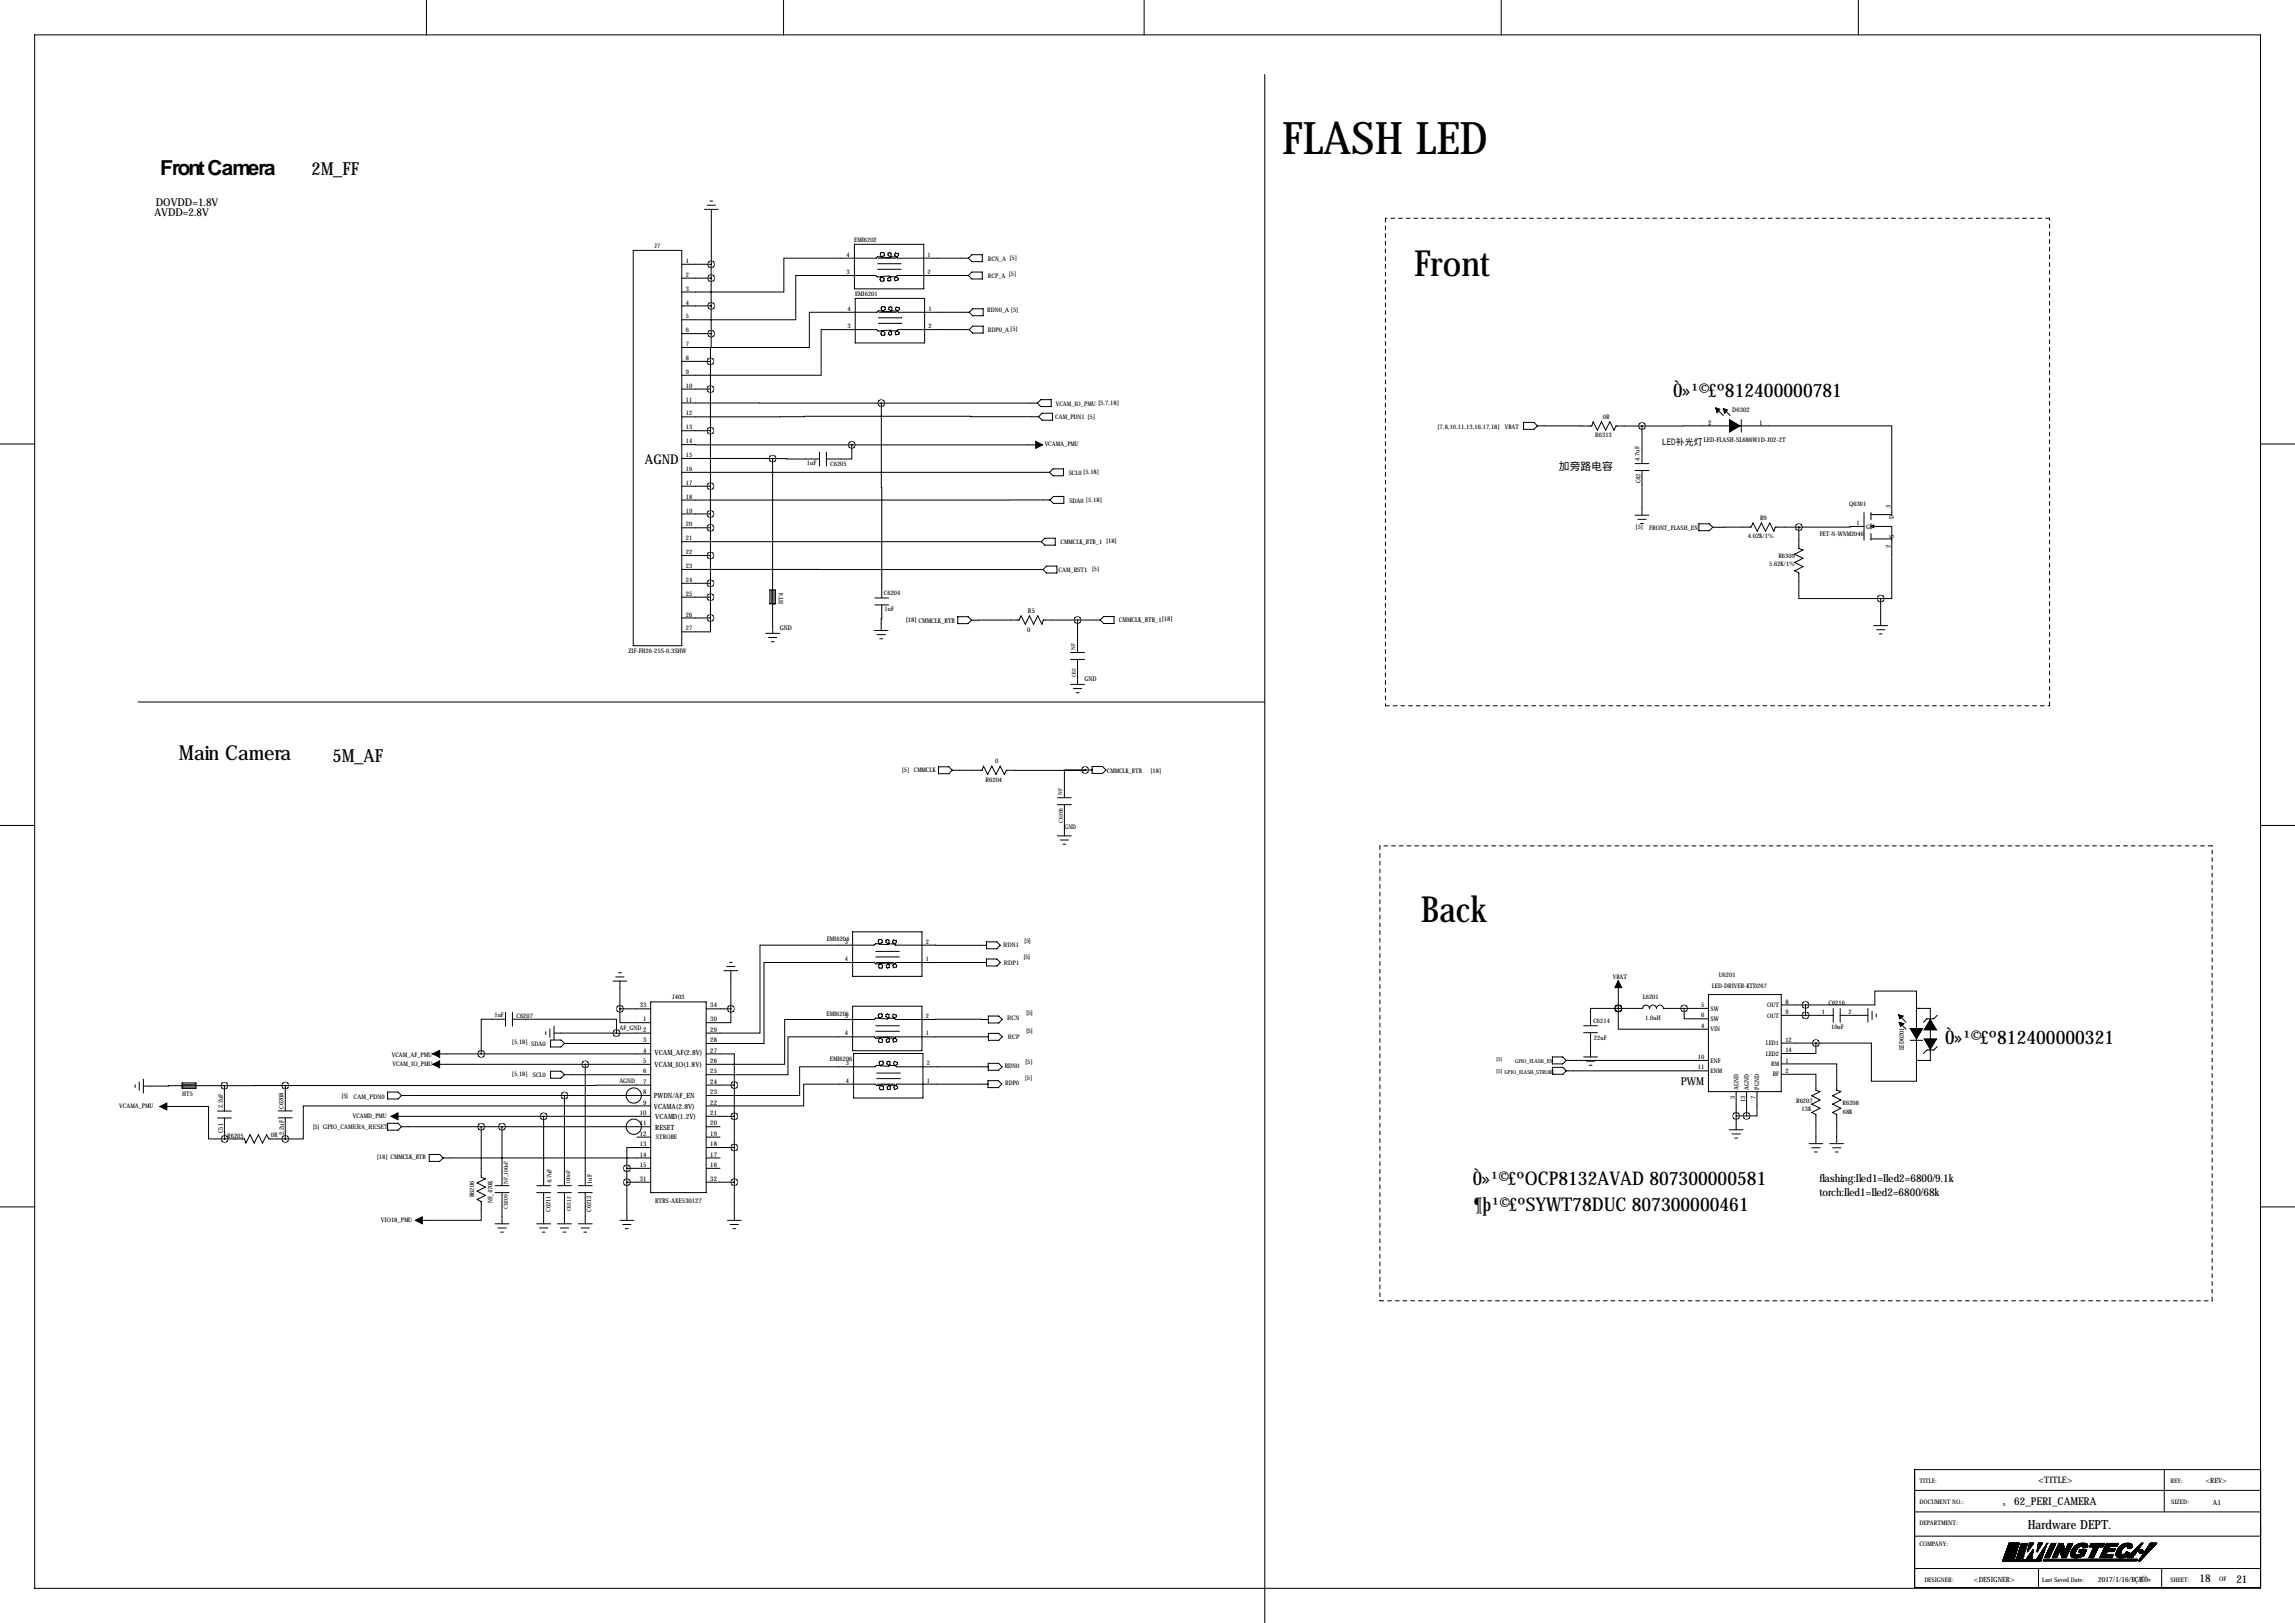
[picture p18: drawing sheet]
<svg xmlns="http://www.w3.org/2000/svg" width="841mm" height="594mm" viewBox="0 0 841 594" stroke-linecap="round" stroke-linejoin="round" font-family="sans-serif">
<defs><g id="words">
<text font-size="16.5" x="469.6" y="56.5">FLASH LED</text>
<g font-size="13.2">
<text x="518" y="100.9">Front</text>
<text x="520.5" y="337.8">Back</text>
</g>
<g font-size="7.6">
<text x="58.7" y="64.1">Front Camera</text>
<text x="65.5" y="278.5">Main Camera</text>
</g>
<g font-size="6.9">
<text x="612.9" y="145.5">Ò»¹©£º812400000781</text>
<text x="712.6" y="382.4">Ò»¹©£º812400000321</text>
<text x="539.5" y="434">Ò»¹©£ºOCP8132AVAD 807300000581</text>
<text x="539.9" y="443.6">¶þ¹©£ºSYWT78DUC 807300000461</text>
</g>
<g font-size="6.6">
<text x="114.1" y="64">2M_FF</text>
<text x="121.8" y="279.2">5M_AF</text>
</g>
<text font-size="4.9" x="236.2" y="170">AGND</text>
<text font-size="4.6" x="742.7" y="560.1">Hardware DEPT.</text>
<g font-size="4">
<text x="57.1" y="75.4">DOVDD=1.8V</text>
<text x="56.6" y="79.2">AVDD=2.8V</text>
<text x="571" y="172.1">加旁路电容</text>
<text x="615.6" y="397.3">PWM</text>
<text x="666.4" y="432.8">flashing:Iled1=Iled2=6800/9.1k</text>
<text x="666.4" y="437.9">torch:Iled1=Iled2=6800/68k</text>
<text x="737.8" y="551.3">62_PERI_CAMERA</text>
<text x="805.7" y="579.5">18</text>
<text x="819.2" y="579.8">21</text>
</g>
<g font-size="3.3">
<text x="608.9" y="163.1">LED补光灯</text>
<text x="746.6" y="543.2">&lt;TITLE&gt;</text>
</g>
<g font-size="2.6">
<text x="239.8" y="386.3">VCAM_AF(2.8V)</text>
<text x="239.8" y="390.8">VCAM_IO(1.8V)</text>
<text x="239.5" y="406.1">VCAMA(2.8V)</text>
<text x="239.5" y="402.3">PWDN/AF_EN</text>
<text x="240" y="409.9">VCAMD(1.2V)</text>
<text x="240" y="413.7">RESET</text>
<text x="807.8" y="543">&lt;REV&gt;</text>
<text x="810.6" y="551.1">A1</text>
<text x="723" y="579.3">&lt;DESIGNER&gt;</text>
<text x="768.5" y="579.4">2017/1/16/ÐÇÆ</text>
<text x="784.4" y="579.4">ÚÒ»</text>
</g>
<g font-size="2.4">
<text x="625.7" y="155.6">2</text>
<text x="634.5" y="151">D6302</text>
<text x="644.4" y="155.6">1</text>
<text x="624.1" y="162">LED-FLASH-SL686W1D-J02-2T</text>
<text x="331.8" y="227.8">[18] CMMCLK_BTB</text>
<text x="376.6" y="224.6">R5</text>
<text x="409.9" y="227.9">CMMCLK_BTB_1[18]</text>
<text x="285.6" y="230.7">GND</text>
<text x="376.2" y="231.3">0</text>
<text x="397.3" y="249.4">GND</text>
<text x="234.4" y="369">33</text>
<text x="260.2" y="369">34</text>
<text x="235.6" y="374.1">1</text>
<text x="260.2" y="374.1">30</text>
<text x="260.2" y="377.9">29</text>
<text x="235.6" y="381.7">3</text>
<text x="260.2" y="381.7">28</text>
<text x="235.6" y="385.5">4</text>
<text x="235.6" y="389.3">5</text>
<text x="260.2" y="385.5">27</text>
<text x="260.2" y="389.3">26</text>
<text x="235.6" y="393.1">6</text>
<text x="260.2" y="393.1">25</text>
<text x="235.6" y="396.9">7</text>
<text x="235.6" y="400.7">8</text>
<text x="260.2" y="396.9">24</text>
<text x="260.2" y="400.7">23</text>
<text x="235.6" y="404.5">9</text>
<text x="260.2" y="404.5">22</text>
<text x="234.4" y="408.4">10</text>
<text x="234.4" y="412.2">11</text>
<text x="260.2" y="408.4">21</text>
<text x="260.2" y="412.2">20</text>
<text x="234.4" y="416">12</text>
<text x="234.4" y="419.8">13</text>
<text x="260.2" y="416">19</text>
<text x="260.2" y="419.8">18</text>
<text x="234.4" y="423.6">14</text>
<text x="260.2" y="423.6">17</text>
<text x="234.4" y="427.4">15</text>
<text x="260.2" y="427.4">16</text>
<text x="234.4" y="432.5">31</text>
<text x="260.2" y="432.5">32</text>
<text x="240" y="440.7">BTBS-AXE530127</text>
</g>
<g font-size="2.3">
<text x="312.9" y="88.7">EMI6202</text>
<text x="239.8" y="90.7">J7</text>
<text x="310.1" y="94.1">4</text>
<text x="339.8" y="94.1">1</text>
<text x="361.8" y="95.6">RCN_A [5]</text>
<text x="251.3" y="96.3">1</text>
<text x="251.3" y="101.4">2</text>
<text x="310.1" y="100.4">3</text>
<text x="339.8" y="100.4">2</text>
<text x="361.8" y="101.7">RCP_A [5]</text>
<text x="251.3" y="106.4">3</text>
<text x="251.3" y="111.5">4</text>
<text x="310.4" y="113.9">4</text>
<text x="313.2" y="108.3">EMI6201</text>
<text x="340.1" y="113.9">1</text>
<text x="251.3" y="116.6">5</text>
<text x="361.6" y="114.4">RDN0_A [5]</text>
<text x="251.3" y="121.7">6</text>
<text x="310.4" y="120.2">3</text>
<text x="340.1" y="120.2">2</text>
<text x="361.9" y="121.7">RDP0_A[5]</text>
<text x="251.3" y="126.8">7</text>
<text x="251.3" y="131.8">8</text>
<text x="251.3" y="136.9">9</text>
<text x="251.3" y="142">10</text>
<text x="251.3" y="147.1">11</text>
<text x="386.7" y="148.7">VCAM_IO_PMU [5,7,18]</text>
<text x="251.3" y="152.2">12</text>
<text x="386.5" y="153.6">CAM_PDN1 [5]</text>
<text x="587.2" y="153.5">0R</text>
<text x="251.3" y="157.2">13</text>
<text x="526.6" y="157">[7,8,10,11,13,16,17,18]</text>
<text x="551.2" y="157">VBAT</text>
<text x="584.4" y="160.2">R6313</text>
<text x="251.3" y="162.3">14</text>
<text x="251.3" y="167.4">15</text>
<text x="382.7" y="163.4">VCAMA_PMU</text>
<text x="251.3" y="172.5">16</text>
<text x="295.6" y="170.3">1uF</text>
<text x="304.1" y="170.7">C6205</text>
<text x="600.5" y="168.8" transform="rotate(-90 600.5 168.8)">4.7uF</text>
<text x="251.3" y="177.6">17</text>
<text x="391.5" y="174">SCL0[5,18]</text>
<text x="601" y="177" transform="rotate(-90 601 177)">C42</text>
<text x="251.3" y="182.6">18</text>
<text x="391.7" y="184.4">SDA0 [5,18]</text>
<text x="677.4" y="185.2">Q6301</text>
<text x="251.3" y="187.7">19</text>
<text x="644.7" y="190.5">R9</text>
<text x="692.5" y="186.2" transform="rotate(-90 692.5 186.2)">3</text>
<text x="693.8" y="189.9" transform="rotate(-90 693.8 189.9)">D</text>
<text x="251.3" y="192.8">20</text>
<text x="251.3" y="197.9">21</text>
<text x="599.1" y="193.9">[5]</text>
<text x="604.1" y="194.1">FRONT_FLASH_EN</text>
<text x="640.2" y="197.2">4.02K/1%</text>
<text x="666.6" y="196.4">FET-N-WNM2046</text>
<text x="680.1" y="192.3">1</text>
<text x="683.6" y="193.6">G</text>
<text x="693.8" y="197.1" transform="rotate(-90 693.8 197.1)">S</text>
<text x="251.3" y="203">22</text>
<text x="388.5" y="199.3">CMMCLK_BTB_1 [18]</text>
<text x="692.5" y="200.6" transform="rotate(-90 692.5 200.6)">2</text>
<text x="251.3" y="208">23</text>
<text x="387.8" y="209.3">CAM_RST1 [5]</text>
<text x="648" y="207.3">5.62K/1%</text>
<text x="651.4" y="204.3">R6309</text>
<text x="251.3" y="213.1">24</text>
<text x="251.3" y="218.2">25</text>
<text x="286.8" y="221.1" transform="rotate(-90 286.8 221.1)">HT4</text>
<text x="323.8" y="217.8">C6204</text>
<text x="251.3" y="225.8">26</text>
<text x="324" y="223.8">1uF</text>
<text x="251.3" y="230.9">27</text>
<text x="230.2" y="239.1">ZIF-FH26-25S-0.3SHW</text>
<text x="364.5" y="279.6">0</text>
<text x="330.3" y="282.7">[5]</text>
<text x="334.7" y="282.9">CMMCLK</text>
<text x="361.1" y="286.3">R6204</text>
<text x="405.4" y="283">CMMCLK_BTB</text>
<text x="421.4" y="283.1">[18]</text>
<text x="389.9" y="303.6">GND</text>
<text x="302.8" y="344.5">EMI6204</text>
<text x="309.5" y="345.7">3</text>
<text x="339.1" y="345.7">2</text>
<text x="367.4" y="347">RDN1</text>
<text x="375.3" y="345.5">[5]</text>
<text x="309.5" y="352">4</text>
<text x="339.1" y="352">1</text>
<text x="367.7" y="353.3">RDP1</text>
<text x="375.1" y="351.3">[5]</text>
<text x="590.8" y="358.4">VBAT</text>
<text x="629.6" y="357.9">U6201</text>
<text x="246.3" y="365.9">J403</text>
<text x="627.1" y="361.8">LED-DRIVER-KTD267</text>
<text x="376" y="371.9">[5]</text>
<text x="601.8" y="366">L6201</text>
<text x="623.1" y="368.8">5</text>
<text x="626.6" y="370.1">SW</text>
<text x="647.4" y="368.9">OUT</text>
<text x="654" y="367.6">8</text>
<text x="654" y="371.4">9</text>
<text x="667.3" y="371.4">1</text>
<text x="669.8" y="368.1">C6216</text>
<text x="677.1" y="371.4">2</text>
<text x="181.1" y="372.5">1uF</text>
<text x="189.2" y="372.7">C6207</text>
<text x="226.9" y="377.4">AF_GND 2</text>
<text x="302.7" y="372">EMI6205</text>
<text x="309.5" y="372.9">3</text>
<text x="339.1" y="372.9">2</text>
<text x="368.9" y="373.7">RCN</text>
<text x="583.7" y="374.8">C6214</text>
<text x="602.7" y="373.5">1.0uH</text>
<text x="623.1" y="372.6">6</text>
<text x="623.1" y="376.4">4</text>
<text x="626.6" y="374">SW</text>
<text x="626.6" y="377.8">VIN</text>
<text x="647.4" y="372.7">OUT</text>
<text x="670.7" y="376.8">10uF</text>
<text x="187.5" y="382.5">[5,18] SDA0</text>
<text x="309.5" y="379.2">4</text>
<text x="339.1" y="379.2">1</text>
<text x="369.2" y="380.5">RCP</text>
<text x="376" y="378.5">[5]</text>
<text x="583.9" y="380.8">22uF</text>
<text x="646.8" y="382.8">LED1</text>
<text x="654" y="381.5">12</text>
<text x="143.5" y="387">VCAM_AF_PMU</text>
<text x="304" y="388.8">EMI6206</text>
<text x="375.5" y="389.5">[5]</text>
<text x="621.9" y="387.9">10</text>
<text x="626.6" y="389.2">ENF</text>
<text x="646.8" y="386.7">LED2</text>
<text x="654" y="385.3">14</text>
<text x="654" y="389.1">1</text>
<text x="697.4" y="384.7" transform="rotate(-90 697.4 384.7)">LED6201</text>
<text x="143.8" y="390.4">VCAM_IO_PMU</text>
<text x="187.5" y="394.2">[5,18]</text>
<text x="195.2" y="394.6">SCL0</text>
<text x="309.8" y="390.2">3</text>
<text x="339.4" y="390.2">2</text>
<text x="368" y="391.3">RDN0</text>
<text x="375.4" y="395.6">[5]</text>
<text x="621.9" y="391.7">11</text>
<text x="626.6" y="393">ENM</text>
<text x="648.8" y="390.5">RM</text>
<text x="649.3" y="394.3">RF</text>
<text x="654" y="393">2</text>
<text x="66.8" y="401.4">HT5</text>
<text x="226.9" y="396.7">AGND</text>
<text x="309.8" y="396.6">4</text>
<text x="339.4" y="396.6">1</text>
<text x="368.2" y="397.4">RDP0</text>
<text x="636.8" y="399.1" transform="rotate(-90 636.8 399.1)">AGND</text>
<text x="640.6" y="399.1" transform="rotate(-90 640.6 399.1)">AGND</text>
<text x="644.4" y="399.1" transform="rotate(-90 644.4 399.1)">PGND</text>
<text x="43.7" y="405.7">VCAMA_PMU</text>
<text x="81.7" y="406" transform="rotate(-90 81.7 406)">2.2uF</text>
<text x="103.9" y="406.1" transform="rotate(-90 103.9 406.1)">C6208</text>
<text x="125.3" y="402.3">[5]</text>
<text x="129.5" y="402.5">CAM_PDN0</text>
<text x="635.5" y="402.5" transform="rotate(-90 635.5 402.5)">3</text>
<text x="639.3" y="403.7" transform="rotate(-90 639.3 403.7)">13</text>
<text x="643.1" y="402.5" transform="rotate(-90 643.1 402.5)">7</text>
<text x="657.9" y="404.1">R6207</text>
<text x="659.9" y="407.1">13K</text>
<text x="674.9" y="404.9">R6208</text>
<text x="675" y="408">68K</text>
<text x="114.7" y="413.4">[5] GPIO_CAMERA_RESET</text>
<text x="129.2" y="409.6">VCAMD_PMU</text>
<text x="81.6" y="415.1" transform="rotate(-90 81.6 415.1)">C51</text>
<text x="83.2" y="416.6">R6205</text>
<text x="99.2" y="416.5">0R</text>
<text x="104" y="415.7" transform="rotate(-90 104 415.7)">2.2uF</text>
<text x="240.3" y="417">STROBE</text>
<text x="138" y="424.4">[18] CMMCLK_BTB</text>
<text x="202" y="433.3" transform="rotate(-90 202 433.3)">4.7uF</text>
<text x="216.8" y="433.6" transform="rotate(-90 216.8 433.6)">1uF</text>
<text x="173.7" y="438.6" transform="rotate(-90 173.7 438.6)">R6206</text>
<text x="180.4" y="440.8" transform="rotate(-90 180.4 440.8)">NF_470K</text>
<text x="201.6" y="443.8" transform="rotate(-90 201.6 443.8)">C6211</text>
<text x="216.6" y="443.8" transform="rotate(-90 216.6 443.8)">C6213</text>
<text x="139.6" y="447.7">VIO18_PMU</text>
<text x="703.1" y="543.3">TITLE:</text>
<text x="795.1" y="543.1">REV:</text>
<text x="703.1" y="550.9">DOCUMENT NO.:</text>
<text x="795.3" y="550.9">SIZED:</text>
<text x="703.1" y="558.6">DEPARTMENT:</text>
<text x="703.1" y="566.2">COMPANY:</text>
<text x="704.9" y="579.4">DESIGNER:</text>
<text x="748.1" y="579.4">Last Saved Date:</text>
<text x="795.1" y="579.4">SHEET:</text>
<text x="812.9" y="579.1">OF</text>
</g>
<g font-size="2">
<text x="393.9" y="237.9" transform="rotate(-90 393.9 237.9)">NF</text>
<text x="394.1" y="248.1" transform="rotate(-90 394.1 248.1)">C62</text>
<text x="389" y="291.1" transform="rotate(-90 389 291.1)">NF</text>
<text x="389.3" y="301.3" transform="rotate(-90 389.3 301.3)">C6206</text>
<text x="548" y="388.7">[5]</text>
<text x="554.9" y="389.1">GPIO_FLASH_EN</text>
<text x="548" y="393.1">[5] GPIO_FLASH_STROBE</text>
<text x="186.1" y="433.7" transform="rotate(-90 186.1 433.7)">NF_100nF</text>
<text x="208.9" y="433.7" transform="rotate(-90 208.9 433.7)">100nF</text>
<text x="186.1" y="442.8" transform="rotate(-90 186.1 442.8)">C6209</text>
<text x="209.1" y="443.7" transform="rotate(-90 209.1 443.7)">C6212</text>
</g>
</g></defs>
<circle cx="734.1" cy="551.3" r=".15" fill="#000"/>
<g fill="none" stroke="#000" stroke-width=".37">
<path d="M12.7 12.8h815.3v568.9h-815.3zM156.2 .1v12.7M287 .1v12.7M419.1 .1v12.7M549.9 .1v12.7M680.7 .1v12.7M463.3 27.2v567.3M258 76.7h5.1M259 75.2h3.1M260 73.6h1.1M260.6 76.7l-.1 20.1M232 91.7h17.7v144.8h-17.7z"/>
<path d="M249.7 96.8h10.8M260.5 96.8v25.4M313 89.5h25.4v16.3h-25.4zM321.5 96.6h8.6M321.5 98.6h8.6M321.7 94.6h6.4M354.7 94.6h-25.9l-1.1-1.2 .3-.8 1.1 .3v.6l-.6 .6h-2.4l-.8-.7v-.7l.5-.2 .6 .2v1.1l-.5 .6-3-.2-.5-1.1 .3-.6h.9l.4 .3-.1 .7-.8 .6h-1.6l-.6 .5h-33.8v12.4h-37.4M356 93.3h3.8v2.5h-3.8l-1.3-1.2zM356 99.6h3.8v2.6h-3.8l-1.3-1.3zM249.7 101.9h10.8M249.7 112h10.8M313.3 109.3h25.4v16.3h-25.4z"/>
<path d="M321.8 116.4h8.6M321.8 118.4h8.6M322 114.4h6.4M354.7 100.9h-26l-1.1 1.1 .3 .8 1.1-.3v-.6l-.6-.5h-2.4l-.8 .6v.7l.5 .2 .6-.2v-1l-.5-.6-3 .2-.5 1.1 .3 .5 .9 .1 .3-.4v-.7l-.8-.5h-1.6l-.6-.5h-29.3v16.2h-41.8M355 114.4h-25.9l-1.1-1.1 .3-.9 1.1 .3v.7l-.6 .5h-2.4l-.8-.6v-.8l.5-.2 .6 .2v1.1l-.5 .6-3-.2-.5-1.1 .3-.6h1l.3 .3-.1 .8-.8 .5h-1.6l-.6 .5h-24.7v12.9h-46.8M355 114.4l1.3-1.3h3.8v2.5h-3.8zM356.3 119.5h3.8v2.5h-3.8l-1.3-1.3zM249.7 122.2h10.8M249.7 132.4h10.5M260.2 132.4v93.9M260.5 122.2l-.3 10.2M355 120.7h-26l-1.1 1.1 .3 .9 1.1-.4v-.6l-.6-.5h-2.4l-.8 .6v.7l.5 .3 .6-.3v-1l-.5-.6-3 .2-.5 1.1 .3 .6h.9l.4-.4-.1-.7-.8-.5h-1.6l-.6-.5h-20.3v16.7h-51.1"/>
<path d="M249.7 147.6h73.1M249.7 142.5h10.5M249.7 157.8h10.5M322.8 147.6l.2 71.4M322.8 147.6h57.2M380 147.6l1.3-1.2h3.8v2.5h-3.8zM380.4 152.6l-85.9-.1-44.8 .2M381.7 151.4h3.8v2.5h-3.8l-1.3-1.3zM558.1 154.7h3.8l1.3 1.3-1.3 1.2h-3.8zM563.2 156h19.9l.5-1.5 1.5 3.1 1.5-3.1 1.6 3.1 1.5-3.1 1.5 3.1 .8-1.6h9.5M601.5 156h91.5v32.5h-7.7M601.5 156v13.8"/>
<path d="M628.7 149.6l2.5 2.6M631.2 149.6l2.6 2.6M637.8 153.7v4.6M0 162.6h12.7M249.7 162.8l62.3 .1M249.7 167.9l33.3 .1M249.7 178.1h10.5M249.7 173h134.8M283 168l.1 64M283 168l17.2 .1M300.2 165.6v5.1M302.7 165.6v5.1"/>
<path d="M312 162.9v5.2h-9.3M312 162.9h69.9M384.5 173l1.2-1.3h3.8v2.6h-3.8zM598.9 172.3h5.1M598.9 169.8h5.1M601.5 172.3v16.4M828 162.6h12.7M249.7 188.2h10.5M249.7 193.3h10.5M249.7 198.4h131.8M382.7 197.1h3.8v2.6h-3.8l-1.2-1.3zM384.6 183.1l-134.9 .1"/>
<path d="M385.9 181.8h3.8v2.6h-3.8l-1.3-1.3zM598.9 188.7h5.1M599.9 190.2h3.1M601 191.7h1M622.3 191.8h3.8l1.3 1.3-1.3 1.3h-3.8zM658.9 193.1v7.8l1.6 .5-3.1 1.6 3.1 1.5-3.1 1.5 3.1 1.5-3.1 1.6 1.5 .7v9.4h30M658.9 193.1h-8.6l-.5 1.5-1.5-3.1-1.6 3.1-1.5-3.1-1.5 3.1-1.5-3.1-.8 1.6h-14M682.8 192.8h-5.1v.3h-18.8M682.8 187.7v10.2M685.3 192.8h7.7v26.4h-4.1M685.3 187.7v2.6M685.3 191.8v2"/>
<path d="M685.3 195.3v2.6M685.3 197.4h7.7M685.3 192.8l1.1-.5v1zM249.7 208.6h132.4M249.7 203.5h10.5M249.7 213.6h10.5M249.7 218.7h10.5M282 216.1h2v5.1h-2zM282.5 216.1v5.1M283.5 216.1v5.1M320.4 219h5.1M383.3 207.3h3.8v2.6h-3.8l-1.2-1.3z"/>
<path d="M688.9 219.2v9.9M249.7 226.3h10.5M260.2 226.3v5.1h-10.5M280.5 232h5.1M281.5 233.5h3.1M282.5 235h1.1M283 221.2h.1M283.5 221.2h.1M320.2 230.9h5.1M320.4 221.6h5.1M321.3 232.4h3M322.3 234h1"/>
<path d="M323 221.6l-.2 9.3M350.8 225.9h3.8l1.3 1.2-1.3 1.3h-3.8zM392.2 239h5.1M394.7 227.1v11.9M403 227.1h-20.8l-.5 1.5-1.6-3-1.5 3-1.5-3-1.5 3-1.6-3-.7 1.5h-17.4M404.3 225.8h3.8v2.6h-3.8l-1.3-1.3zM686.4 229.1h5M687.4 230.7h3M688.4 232.2h1M50.5 257.1h412.8M392.2 241.5h5.1M392.2 250.7h5.1"/>
<path d="M393.2 252.2h3M394.2 253.7h1M394.7 241.5v9.2M343.8 280.8h3.8l1.2 1.3-1.2 1.3h-3.8zM387.3 294.7h5.1M387.3 292.2h5.1M389.9 294.7v11.4M397.5 282h.1M397.5 282l-28.8 .1-.8 1.5-1.5-3-1.6 3-1.5-3-1.5 3-1.5-3-.5 1.5h-11M397.5 282h-7.6v10.2M397.5 282h2.5M400 280.7h3.9l1.2 1.3-1.2 1.3h-3.9z"/>
<path d="M0 302.3h12.7M387.3 306.1h5.1M388.4 307.7h3M389.4 309.2h1M828 302.3h12.7M224.5 359.3h5.1M225.6 357.8h3M226.6 356.3h1M227.1 359.3v10.2M265.2 355.5h5.1M266.2 354h3M267.2 352.5h1"/>
<path d="M267.7 355.5v14M312.3 341.3h25.4v16.3h-25.4zM320.8 350.5h8.6M320.8 348.5h8.6M321.1 352.5h6.3M361.3 346.2h-33.3l-1.1-1.1 .3-.9 1.1 .3 .1 .7-.7 .5h-2.4l-.8-.6 .1-.8 .5-.2 .5 .2v1.1l-.5 .6-3-.2-.4-1.1 .3-.6h.9l.3 .3-.1 .8-.7 .5h-1.7l-.6 .5h-41.7v32.2h-19.7M361.3 352.5h-33.2l-1 1.1 .2 .9 1.1-.4 .1-.6-.7-.5h-2.4l-.8 .6 .1 .7 .5 .3 .5-.3v-1l-.5-.6-3 .2-.4 1.1 .3 .6h.9l.3-.4-.1-.7-.7-.5h-1.7l-.6-.5h-40.3v29.7h-21.2M361.3 345h3.9l1.2 1.2-1.2 1.3h-3.9zM361.3 351.3h3.9l1.2 1.2-1.2 1.3h-3.9zM592.8 359.2v10.1M185.2 373.3h-8.9v12.7M185.2 370.8v5"/>
<path d="M187.7 373.3h38.1v5.1M187.7 370.8v5M199.9 377.9v1M201.4 376.9v3M202.9 378.4h22.9M202.9 375.8v5.1M225.8 378.4h12.6M227.1 369.5v5.1h11.3M227.1 369.5h11.3M238.4 366.9h20.3v69.9h-20.3zM258.7 369.5h9M267.7 369.5v5.1h-9"/>
<path d="M312.3 368.5h25.4v16.3h-25.4zM320.8 375.7h8.6M320.8 377.7h8.6M321.1 379.7h6.3M362.1 373.4h-34.1l-1.1-1.1 .3-.8 1.1 .3 .1 .6-.7 .5h-2.4l-.8-.6 .1-.7 .5-.2 .5 .2v1l-.5 .6-3-.2-.4-1.1 .3-.5 .9-.1 .3 .4-.1 .7-.7 .5h-1.7l-.6 .5h-32.7v16.4h-28.7M362.1 379.7h-34l-1 1.2 .2 .8 1.1-.3 .1-.6-.7-.6h-2.4l-.8 .7 .1 .7 .5 .2 .5-.2v-1.1l-.5-.5-3 .1-.4 1.1 .3 .6h.9l.3-.3-.1-.7-.7-.5h-1.7l-.6-.6h-31.6v13.9h-29.9M362.1 378.5h3.8l1.2 1.2-1.2 1.3h-3.8zM362.1 372.1h3.8l1.2 1.3-1.2 1.3h-3.8zM580.1 378.2h5.1M580.1 375.7h5.1M582.6 378.2v8.9M592.8 369.3h8.9a1.27 1.27 0 0 1 1.3-1.2 1.27 1.27 0 0 1 1.2 1.2 1.27 1.27 0 0 1 1.3-1.2 1.27 1.27 0 0 1 1.3 1.2 1.27 1.27 0 0 1 1.2-1.2 1.27 1.27 0 0 1 1.3 1.2h16.5"/>
<path d="M592.8 369.3v7.7h33M592.8 369.3h.1M592.8 369.3h-10.2v6.4M616.9 369.3v3.8h8.9M625.8 364.3h26.7v35.5h-26.7zM652.5 371.9h19M652.5 368.1h8.9M661.4 368.1h25.4v-5.1h15.2v33h-16.5v-14h-20.3M661.4 368.1v3.8M671.5 369.3v5.1M674.1 369.3v5.1M674.1 371.9h10.1"/>
<path d="M684.2 369.3v5.1M685.7 370.4v3M687.3 371.4v1M695.7 374.4l2.5 2.6M695.7 371.9l2.5 2.5M702 369.3h5.1v3.8M707.1 377v3.8M709.6 371.9l-1.2 1.2h-2.6l-1.3 1.3M49.5 397.3v1M51 396.3v3M52.5 395.2v5.1M66.7 397.6h.1"/>
<path d="M66.7 398.1h.1M66.7 396.6h5.1v2h-5.1zM66.7 397.1h5.1M66.7 398.1h5.1M82.2 397.6l-29.7 .2M82.2 397.6v9.3M104.5 397.6h-22.3M104.5 397.6v9.3M142 400h3.8l1.3 1.2-1.3 1.3h-3.8zM158.5 386h79.9M158.5 389.8h79.9M201.7 380.9h3.8l1.3 1.3-1.3 1.3h-3.8z"/>
<path d="M201.7 392.3h3.8l1.3 1.3-1.3 1.3h-3.8zM206.8 382.2h31.6M206.8 393.6h31.6M214.4 389.8v44.5M238.4 397.4l-133.9 .2M258.7 386h10.3v11.4M258.7 397.4h10.3M269 397.4v49.6M312.7 385.8h25.4v16.4h-25.4zM321.2 395h8.6M321.2 393h8.6M321.4 397.1h6.4"/>
<path d="M361.9 397.1h-33.4l-1.1 1.1 .3 .8 1.1-.3v-.6l-.6-.6h-2.4l-.8 .7v.7l.5 .2 .6-.2v-1.1l-.5-.5-3 .1-.5 1.1 .3 .6 .9 .1 .3-.4v-.7l-.8-.5h-1.6l-.6-.5h-26.2v7.9h-35.7M361.9 395.8h3.8l1.3 1.3-1.3 1.2h-3.8zM362 390.7h-33.6l-1.1-1.1 .3-.8 1.1 .3v.6l-.6 .6h-2.4l-.8-.7v-.7l.5-.2 .6 .2v1.1l-.5 .5-3-.1-.5-1.2 .3-.5 .9-.1 .3 .4v.7l-.8 .5h-1.6l-.6 .5h-27.6v10.5h-34.2M362 389.5h3.8l1.3 1.2-1.3 1.3h-3.8zM568.7 387.1h3.8l1.2 1.3-1.2 1.3h-3.8zM568.7 390.9h3.8l1.2 1.3-1.2 1.3h-3.8zM573.7 388.4h52.1M573.7 392.2h52.1M580.1 387.1h5.1M581.1 388.6h3M582.1 390.2h1M636 399.8v14"/>
<path d="M639.8 399.8v8.9M643.6 399.8v8.9h-3.8M652.5 393.5h12.7v5.8l1.5 .5-3 1.5 3 1.6-3 1.5 3 1.5-3 1.5 1.5 .8v10.7M652.5 389.7h20.3v9.6l1.5 .5-3 1.5 3 1.6-3 1.5 3 1.5-3 1.5 1.5 .8v10.7M652.5 382h12.7M665.2 382v3.8h-12.7M699.7 381h4.6M707.1 384.6v3.8h-5.1M709.6 383.3l-1.2 1.3h-2.6l-1.3 1.2M58.6 405.3h17.8v11.8h5.9M79.7 409.5h5M79.7 406.9h5"/>
<path d="M82.2 409.5l.1 7.6M82.3 417.1h7.3l.5 1.6 1.5-3.1 1.5 3.1 1.5-3.1 1.6 3.1 1.5-3.1 .8 1.5h6M102 406.9h5M102 409.4h5M104.5 409.4v7.7M142 411.4h3.8l1.3 1.3-1.3 1.2h-3.8zM143.3 408.9h95.1M147.1 401.2h91.3M147.1 412.7h91.3M176.3 412.7v18.5l1.5 .5-3 1.5 3 1.6-3 1.5 3 1.5-3 1.5 1.5 .8v6.9h-24.2M183.9 412.7v21.6M199.1 408.9v25.4"/>
<path d="M206.8 401.2v33.1M233.3 416.5h5.1M238.4 405h-127.3v12.1h-6.6M258.7 408.9h10.3M258.7 412.7h5.1M258.7 416.5h5.1M633.4 413.8h5.1M634.4 415.3h3.1M635.5 416.8h1M636 408.7h3.8M662.6 418.9h5.1M670.3 418.9h5"/>
<path d="M157.2 422.8h3.8l1.3 1.3-1.3 1.3h-3.8zM162.3 424.1h76.1M181.4 436.8h5M181.4 434.3h5M183.9 436.8v11.4M196.6 436.8h5.1M196.6 434.3h5.1M199.1 436.8v11.4M204.2 436.8h5.1M204.2 434.3h5.1M206.8 436.8v11.4M211.8 436.8h5.1"/>
<path d="M211.8 434.3h5.1M214.4 436.8v11.4M229.6 427.9h8.8M229.6 433h8.8M229.6 427.9v19.1M238.4 420.3h-8.8v7.6M258.7 433h10.3M258.7 427.9h5.1M258.7 424.1h5.1M258.7 420.3h10.3M663.7 420.4h3M664.7 421.9h1"/>
<path d="M671.3 420.4h3M672.3 421.9h1M0 442h12.7M181.4 448.2h5M182.4 449.8h3M183.4 451.3h1M196.6 448.2h5.1M197.6 449.8h3.1M198.6 451.3h1M204.2 448.2h5.1M205.2 449.8h3.1M206.2 451.3h1.1"/>
<path d="M211.8 448.2h5.1M212.9 449.8h3M213.9 451.3h1M227.1 447h5.1M228.1 448.5h3M229.1 450h1M266.4 447h5.1M267.5 448.5h3M268.5 450h1M828 442h12.7M701.3 538.2h126.8v43.2h-126.8zM792.8 538.2v15.5"/>
<path d="M701.3 553.7h126.8M701.3 545.9h126.8M733.8 550.8h.1M701.3 574.5h126.8M701.3 562.6h126.8M733.6 571.8h14M733.6 571.7h14M733.6 571.6h14M733.7 571.5h13.9M733.7 571.4h14M733.8 571.2h14M733.8 571.1h4"/>
<path d="M733.9 570.9h4M733.9 570.8h4M734 570.7h3.9M734 570.7h4M734 570.5h4M734.1 570.4h3.9M734.1 570.2h4M734.2 570.1h3.9M734.3 569.8h3.9M734.3 569.7h3.9M734.3 569.6h4M734.4 569.4h3.9"/>
<path d="M734.5 569.3h3.9M734.5 569.2h3.9M734.6 568.9h3.9M734.7 568.8h3.8M734.7 568.6h3.9M734.7 568.5h3.9M734.8 568.4h3.9M734.8 568.3h3.9M734.8 568.2h3.9M734.9 568.1h3.8M734.9 568h3.9M735 567.9h3.8"/>
<path d="M735 567.8h3.8M735.1 567.6h3.8M735.1 567.5h3.8M735.1 567.4h3.8M735.2 567.3h3.8M735.2 567.1h3.8M735.3 566.9h3.8M735.4 566.7h3.8M735.5 566.5h3.7M735.5 566.3h3.8M735.6 566.1h3.8M735.6 566h3.8"/>
<path d="M735.7 565.8h3.7M735.7 565.7h3.8M735.8 565.6h3.7M735.8 565.5h3.7M735.9 565.3h3.7M735.9 565.2h3.7M735.9 565.1h3.7M737.9 571h-4M738.1 570.3l-4 .1M738.1 570.1l-4 .1M738.2 569.9l-4 .1M738.3 569.5h-3.9"/>
<path d="M738.4 569.1l-3.9 .1M738.5 569l-4 .1M738.5 568.8l-3.9 .1M738.6 571.1h.3M738.6 568.7h-3.9M738.6 570.8h2.5M738.7 570.6h.4M738.8 570.4h2.5M738.8 568l-3.9 .1M738.9 567.7h-3.9M739 569.8h.1M739 569.7h1.7"/>
<path d="M739 567.2l-3.8 .1M739.1 569.4h.3M739.1 567h-3.8M739.1 569.2h1.9M739.1 566.8l-3.8 .1M739.2 566.7l-3.9 .1M739.2 566.5l-3.8 .1M739.3 568.8h2.2M739.3 566.4h-3.8M739.3 568.7h2.5M739.3 566.2h-3.8M739.4 568.3h2.4"/>
<path d="M739.4 568.3h2.5M739.5 565.7l-3.8 .1M739.6 567.9h2.4M739.6 567.8h2.5M739.6 565.4h-3.8M739.7 570.1l-.9 .1M739.7 567.4h2.4M739.7 567.4h2.5M739.8 567.2h.5M739.9 568.9l-.7 .1M739.9 566.9h2.4M740 566.7h.4"/>
<path d="M740 571h-1.4M740.1 569.7l-1.1 .1M740.2 570.5l-1.5 .1M740.2 568.5h-.8M740.4 568l-.9 .1M740.5 569.3h-1.4M740.6 567.6h-.9M740.8 570l-1.9 .1M740.9 568.8l-1.7 .1M740.9 565.9l-.7 .1M741 570.9h-2.4M741.1 566.3h-1"/>
<path d="M741.2 570.4l-2.4 .1M741.2 565.5h-.8M741.3 568.4h-1.9M741.3 567.1l-1.5 .1M741.4 569.9l-2.5 .1M741.4 567.9l-1.9 .1M741.5 566.6l-1.5 .1M741.5 569.6h-2.5M741.6 567.5h-1.9M741.7 569.1l-2.5 .1M742 565.8l-1.8 .1M742.1 566.2h-2"/>
<path d="M742.2 571.1h2M742.3 571h1.9M742.3 565.4h-1.9M742.3 567h-2.4M742.4 570.8h1.9M742.5 570.7h1.8M742.5 566.5l-2.5 .1M742.6 570.6h1.7M742.6 568.4h.1M742.6 568.3h.1M742.6 566.1h-2.4M742.7 570.4h1.6"/>
<path d="M742.7 568.2h.1M742.7 565.7l-2.4 .1M742.8 567.9h.3M742.8 570.2h1.6M742.8 568.1l-.1 .1M742.9 567.4h.5M742.9 565.3h-2.5M742.9 570h1.5M742.9 568l-.2 .1M743 567.9l-.3 .1M743 567h.7M743 566.9h.7"/>
<path d="M743.1 569.9h1.3M743.1 567.8h-.3M743.1 566.5h.9M743.2 569.8h1.2M743.2 569.7h1.2M743.2 567.7h-.4M743.2 566.1h1.1M743.3 569.6h1.2M743.3 567.6h-.5M743.3 566h1M743.3 569.5h1.2M743.3 567.5h-.5"/>
<path d="M743.4 565.6h1.2M743.4 569.4h1.1M743.4 567.3l-.5 .1M743.5 569.3h1M743.5 565.1h1.5M743.5 567.2l-.6 .1M743.6 569.2h.9M743.6 567.1l-.7 .1M743.7 569h.9M743.8 566.8l-.8 .1M743.8 568.8h.8M743.8 566.7l-.7 .1"/>
<path d="M743.9 568.8h.7M743.9 568.7h.7M743.9 566.6l-.8 .1M744 568.6h.6M744 566.5l-.9 .1M744.1 568.5h.6M744.1 566.4h-.9M744.1 568.4h.6M744.2 568.3h.5M744.2 566.3h-1M744.2 566.2h-1M744.3 570.9h-2"/>
<path d="M744.4 568.1h.3M744.4 569.9l-1.4 .1M744.4 568h.3M744.4 565.9l-1.1 .1M744.5 565.8l-1.2 .1M744.5 567.9h.3M744.5 567.8h.3M744.5 565.7l-1.2 .1M744.6 569l-.9 .1M744.6 567.7h.2M744.7 568.1l-.4 .1M744.7 565.5h-1.3"/>
<path d="M744.8 567.5h.1M744.8 565.4h-1.4M744.8 567.6h-.1M744.9 565.3h-1.5M744.9 565.2h-1.4M746 571.1h1.8M746.1 571h1.7M746.2 568.4h.1M746.2 570.9h1.7M746.2 568.3h.1M746.2 568.1h.2M746.3 568.2l-.1 .1"/>
<path d="M746.3 567.9h.2M746.3 570.7h1.6M746.3 567.5h.5M746.3 567.4h.5M746.3 567.3h.6M746.4 570.5h1.6M746.4 568l-.2 .1M746.4 566.9h.7M746.4 566.7h.8M746.5 570.5h1.5M746.5 567.9l-.3 .1M746.5 566.5h.9"/>
<path d="M746.6 567.8h-.3M746.6 566h1M746.6 565.9h1.1M746.6 565.8h1.2M746.6 570.2h1.5M746.6 567.7h-.3M746.6 565.6h1.3M746.7 565.3h1.4M746.7 567.6h-.4M746.7 565.1h1.5M746.7 574.6v6.8M746.8 569.9h1.4"/>
<path d="M746.9 567.2l-.5 .1M747 569.7h1.3M747 567.1l-.6 .1M747 567h-.6M747.1 569.4h1.3M747.1 566.8l-.7 .1M747.2 569.3h1.2M747.3 569.2h1.2M747.3 566.6l-.9 .1M747.3 566.5l-.8 .1M747.4 566.4h-.9M747.5 568.9h1.1"/>
<path d="M747.5 566.3h-1M747.5 566.2h-1M747.6 568.8h1M747.6 568.7h1M747.6 566.1h-1.1M747.7 568.6h1M747.7 571.3l-14 .1M747.8 568.3h1M747.8 565.7l-1.2 .1M747.9 565.6l-1.3 .1M747.9 570.8h-1.7M747.9 568.2h.9"/>
<path d="M748 570.6l-1.7 .1M748 565.5h-1.4M748 568h.9M748 565.4h-1.3M748.1 570.3l-1.6 .1M748.1 567.9h.8M748.2 570l-1.5 .1M748.2 567.8h.8M748.2 565.2h-1.5M748.2 569.9l-1.4 .1M748.3 569.7l-1.4 .1M748.3 569.6h-1.3"/>
<path d="M748.3 567.6h.7M748.4 569.5h-1.3M748.4 567.5h.7M748.4 571.7h34.3M748.4 571.6h34.3M748.4 567.4h.7M748.5 567.3h.6M748.5 571.4h34.4M748.5 569l-1.1 .1M748.6 568.9l-1.2 .1M748.7 571.2h34.3M748.7 571.1h34.4"/>
<path d="M748.7 567h.5M748.7 568.5h-1M748.7 566.9h.6M748.8 568.4h-1M748.8 566.8h.5M748.8 568.2l-.9 .1M748.8 566.8h.6M748.9 567.9l-.8 .1M749 570.5h1.7M749 566.5h.5M749 567.7h-.8M749.1 570.2h1.7"/>
<path d="M749.1 566.4h.4M749.1 566.3h.4M749.2 567.2l-.7 .1M749.2 567.1l-.6 .1M749.4 569.7h1.6M749.4 566h.2M749.4 566.6l-.5 .1M749.5 565.8h.2M749.6 566.2h-.4M749.6 569.2h1.6M749.6 569.2h1.7M749.6 566.1h-.4"/>
<path d="M749.7 569.1h1.6M749.7 565.9l-.3 .1M749.7 565.6h.1M749.8 565.6l-.2 .1M749.8 568.8h1.7M749.8 565.5h-.1M749.9 565.3h.1M749.9 568.6h1.6M749.9 565.4h-.1M749.9 565.2h.1M749.9 568.5h1.7M750 568.4h1.6"/>
<path d="M750 568.3h1.7M750.1 568.2h1.6M750.2 567.9h1.7M750.4 567.5h1.7M750.4 567.4h1.7M750.7 566.9h1.6M750.7 570.4l-1.7 .1M750.7 566.7h1.7M750.8 570.3l-1.8 .1M750.8 570.1l-1.7 .1M750.9 570l-1.7 .1M750.9 566.5h1.7"/>
<path d="M750.9 566.4h1.7M750.9 569.9l-1.7 .1M750.9 566.3h1.7M751 569.8l-1.7 .1M751 566.2h1.7M751 566.1h1.7M751.1 569.6h-1.7M751.1 566h1.7M751.1 569.5h-1.6M751.2 569.4h-1.7M751.2 569.3h-1.6M751.2 565.7h1.7"/>
<path d="M751.3 565.6h1.7M751.4 568.9l-1.7 .1M751.4 568.8l-1.6 .1M751.4 565.3h1.7M751.5 568.7h-1.7M751.8 570.5h1.6M751.8 568.1l-1.7 .1M751.8 568l-1.7 .1M751.9 570.2h1.6M751.9 567.9l-1.7 .1M751.9 567.8h-1.6M752 567.7h-1.7"/>
<path d="M752 567.6h-1.6M752.1 569.7h1.6M752.1 567.3l-1.6 .1M752.2 567.2l-1.7 .1M752.2 567.1l-1.6 .1M752.3 567h-1.7M752.3 569.2h1.6M752.4 569.1h1.6M752.4 569h1.6M752.4 566.6l-1.6 .1M752.5 566.5l-1.7 .1M752.6 568.8h1.6"/>
<path d="M752.6 568.7h1.6M752.7 568.6h1.5M752.7 568.5h1.6M752.8 568.4h1.5M752.8 568.3h1.6M752.8 565.9l-1.7 .1M752.9 565.8l-1.8 .1M752.9 565.7l-1.7 .1M753 568h1.5M753 567.9h1.6M753 565.5h-1.7M753.1 565.4h-1.7"/>
<path d="M753.1 567.6h3.2M753.2 567.5h3.1M753.2 567.4h3M753.3 567.3h2.9M753.3 567.2h2.9M753.4 567.1h2.8M753.4 570.4l-1.6 .1M753.4 567h2.8M753.4 566.9h2.7M753.5 570.3l-1.7 .1M753.5 566.8h2.6M753.5 570.1l-1.6 .1"/>
<path d="M753.5 566.7l2.6 .1M753.6 570l-1.6 .1M753.6 566.6h2.5M753.6 569.9l-1.6 .1M753.6 566.5h2.5M753.7 569.8l-1.7 .1M753.7 566.5h2.3M753.7 566.4h2.3M753.7 569.7l-1.6 .1M753.7 566.3h2.3M753.8 569.6h-1.6M753.8 566.2h2.2"/>
<path d="M753.8 569.5h-1.6M753.8 566.1h2.2M753.9 569.4h-1.6M753.9 566h2M753.9 569.3h-1.6M753.9 565.9h2M754 565.8h1.9M754 565.7h1.9M754.1 568.9l-1.6 .1M754.1 565.6h1.7M754.1 565.5h1.7M754.1 568.8l-1.5 .1"/>
<path d="M754.1 565.4h1.7M754.2 565.3h1.6M754.4 568.2l-1.6 .1M754.5 568.1l-1.6 .1M754.5 568l-1.6 .1M754.7 567.9h1.6M754.7 568h3.3M754.8 568.4h3M754.8 568.3h3M754.8 568.7h2.9M754.8 568.6h2.9M754.8 568.5h3"/>
<path d="M754.9 568.8h2.7M754.9 569.1h2.6M754.9 569h2.6M754.9 568.9h2.6M755 569.4h2.3M755 569.2h2.4M755 569.6h2.2M755 569.5h2.3M755.1 569.8h2M755.1 569.7h2.1M755.1 570h1.9M755.2 570.3h1.7"/>
<path d="M755.2 570.2h1.7M755.2 570.1h1.8M755.2 570.5h1.6M756.3 567.7h-3.2M756.3 567.8h-3.2M756.5 567.9h1.5M756.7 567.4h1.5M756.7 567.3h1.6M756.8 567.2h1.5M756.9 570.4l-1.7 .1M756.9 566.9h1.6M757 566.8h1.5"/>
<path d="M757 566.6h1.6M757.1 569.9l-2 .1M757.1 566.5h1.5M757.1 566.5h1.6M757.2 569.7l-2.1 .1M757.3 566h1.6M757.4 569.3h-2.4M757.5 565.6h1.6M757.9 568.2l-3.1 .1M757.9 568.1l-3.2 .1M758 567.9l-1.6 .1M758.1 567.8h-1.6"/>
<path d="M758.1 567.7h-1.5M758.2 567.6h-1.6M758.2 567.5h-1.5M758.4 567.1l-1.6 .1M758.4 567h-1.5M758.5 569.3h2M758.5 569.2h1.9M758.5 569.1h1.8M758.5 569.6h4.9M758.5 569.4h5M758.5 569h1.8M758.5 568.9h1.7"/>
<path d="M758.5 568.8h1.7M758.5 566.8l-1.6 .1M758.6 569.7h4.8M758.6 568.7h1.7M758.6 568.6h1.7M758.6 568.5h1.7M758.6 568.4h1.7M758.7 568.3h1.6M758.7 568.2h1.7M758.7 570h4.1M758.7 566.4h-1.6M758.8 570.1h3.8"/>
<path d="M758.8 566.3h-1.6M758.9 567.9h1.6M758.9 566.2h-1.7M758.9 566.1h-1.6M759 570.2h3.3M759 565.9l-1.6 .1M759 570.3h3.2M759 565.8l-1.6 .1M759.1 567.5h1.6M759.1 565.7l-1.7 .1M759.1 567.4h1.7M759.1 565.6l-1.6 .1"/>
<path d="M759.2 570.4h2.7M759.2 565.5h-1.6M759.2 565.4h-1.6M759.3 565.3h-1.6M759.4 570.5h2.1M759.4 566.9h1.7M759.8 566.5h2M760 566.3h4.7M760.1 570.6h.6M760.1 566.2h4.6M760.2 566.1h4.5M760.3 566h4.4"/>
<path d="M760.4 566h4.3M760.4 568.1l-1.7 .1M760.5 568l-1.7 .1M760.5 565.9h4.2M760.6 567.8h-1.7M760.6 567.7h-1.6M760.7 567.6h-1.7M760.7 565.8h3.9M760.8 567.3l-1.6 .1M760.9 565.7h3.7M760.9 567.2l-1.7 .1M761 567.1l-1.7 .1"/>
<path d="M761.1 567h-1.7M761.1 565.6h3.4M761.2 565.5h3.3M761.2 566.8l-1.7 .1M761.3 568.6h2.6M761.4 568.5h2.5M761.4 566.7l-1.8 .1M761.4 565.4h2.9M761.4 568.4h2.6M761.5 568.3h2.5M761.5 569.3h2.1M761.5 566.6l-1.9 .1"/>
<path d="M761.6 568h2.6M761.6 567.9h2.6M761.7 567.9h2.5M761.7 566.5l-2 .1M761.7 565.3h2.4M761.8 569.2h1.8M761.8 567.5h2.6M762 569.2h1.6M762.2 569.1h1.5M762.3 568.9h1.4M762.3 566.4h-2.4M762.3 565.2h1.4"/>
<path d="M762.3 568.8h1.5M762.4 568.8h1.4M762.5 566.4h2.2M762.8 566.5h1.9M762.9 566.5h1.8M763 569.9l-4.3 .1M763 566.9h.2M763.2 569.8l-4.6 .1M763.4 569.7l-4.8 .1M763.5 569.5h-5M763.8 566.8l-.8 .1M763.9 568.7h-1.5"/>
<path d="M764.1 568.2l-2.6 .1M764.1 568.1l-2.6 .1M764.3 567.8h-2.6M764.3 567.7h-2.6M764.4 567.6h-2.6M764.5 566.7l-1.5 .1M764.7 566.6l-1.7 .1M765.2 570.5h1.7M765.3 570.4h1.6M765.3 570.2h1.7M765.4 566.5h4.9M765.4 566.5h5"/>
<path d="M765.5 566.4h4.9M765.5 566.3h5M765.6 569.7h1.6M765.6 566.2h4.9M765.6 566.1h4.9M765.7 566h4.9M765.8 569.2h1.6M765.8 569.1h1.7M765.8 565.6h5M765.9 565.6h4.9M765.9 565.4h5M766 568.8h1.6"/>
<path d="M766 568.7h1.7M766.1 568.6h1.6M766.1 568.5h1.7M766.2 568.3h1.7M766.3 568.1h1.7M766.4 568h1.6M766.4 567.9h1.7M766.5 567.7h1.7M766.6 567.4h1.7M766.9 566.9h1.6M766.9 570.4l-1.7 .1M767 570.1l-1.6 .1"/>
<path d="M767.1 570l-1.7 .1M767.1 569.9l-1.6 .1M767.2 569.8l-1.7 .1M767.2 569.7l-1.7 .1M767.3 569.6h-1.7M767.3 569.5h-1.6M767.4 569.4h-1.7M767.4 569.3h-1.6M767.5 569l-1.6 .1M767.6 568.9l-1.7 .1M767.6 568.8l-1.6 .1M767.8 568.4h-1.6"/>
<path d="M767.9 568.2l-1.7 .1M768 568.1l-1.7 .1M768.1 567.8h-1.6M768.2 567.6h-1.7M768.3 567.5h-1.7M768.3 567.3l-1.6 .1M768.4 567.2l-1.7 .1M768.5 567.1l-1.7 .1M768.5 567h-1.7M768.6 566.8l-1.7 .1M768.6 566.7l-1.7 .1M768.7 566.6l-1.7 .1"/>
<path d="M769.2 570.5h4.4M769.3 570.2h4.4M769.3 570.2h4.5M769.6 569.7h4.4M769.6 569.6h4.4M769.6 569.5h4.5M769.7 569.4h4.4M769.7 569.3h4.5M769.8 569.2h1.6M769.9 569h1.7M769.9 568.9h1.7M770 568.8h1.7"/>
<path d="M770.1 568.6h1.7M770.2 568.3h1.7M770.2 568.2h4.2M770.3 568.1h4.1M770.3 568h4.2M770.4 567.9h4.1M770.4 567.9h4.2M770.4 567.8h4.2M770.5 567.7h4.2M770.5 567.6h4.3M770.6 567.5h4.2M770.6 567.4h4.2"/>
<path d="M770.6 565.9l-4.9 .1M770.7 567.3h4.2M770.7 565.8l-5 .1M770.7 567.1h1.7M770.7 565.7l-4.9 .1M770.8 566.9h1.7M770.8 565.5h-4.9M770.9 566.8h1.7M770.9 566.7h1.7M770.9 565.3h-4.9M771 566.6h1.7M771 566.5h1.7"/>
<path d="M771.2 566h4.4M771.3 565.9h4.4M771.3 565.8h4.4M771.4 565.7h4.4M771.4 565.6h4.5M771.5 569.1l-1.7 .1M771.5 565.5h4.4M771.6 569l-1.8 .1M771.6 565.4h4.3M771.6 565.3h4.4M771.7 568.7h-1.7M771.8 568.5h-1.7"/>
<path d="M771.9 568.4h-1.8M772.5 567h-1.7M772.6 566.8l-1.8 .1M773.7 570.4l-4.5 .1M773.7 570.3l-4.4 .1M773.8 570l-4.4 .1M773.9 569.9l-4.5 .1M773.9 569.8l-4.4 .1M774 569.7l-4.5 .1M774.9 567.3l-4.3 .1M775.1 569.4h4.6M775.1 569.3h2.1"/>
<path d="M775.1 569.2h1.9M775.1 569.1l1.8 .1M775.1 569l1.8 .1M775.2 569.7h4.2M775.2 568.9h1.6M775.2 568.8h1.6M775.2 568.7h1.6M775.2 569.8h4M775.2 568.5h1.7M775.3 569.9h3.8M775.3 568.4h1.6M775.3 570h3.6"/>
<path d="M775.3 568.3h1.6M775.3 568.3h1.7M775.4 570.1h3.4M775.5 567.9h1.6M775.5 566.4h-4.4M775.5 570.2h3.1M775.5 566.3h-4.4M775.6 570.3h2.9M775.6 566.2h-4.5M775.6 567.6h1.7M775.6 566.1h-4.4M775.7 567.5h1.6"/>
<path d="M775.7 570.4h2.6M775.7 567.4h1.7M775.8 565.6l-4.4 .1M776 570.5h1.9M776 566.9h1.7M776.4 566.5h2.1M776.5 566.3h4.5M776.6 570.6h.6M776.6 566.2h4.4M776.8 566.1h4.2M776.9 568.6h-1.7M776.9 566h4.1"/>
<path d="M777 568.1l-1.6 .1M777.1 568l-1.7 .1M777.1 565.9h3.8M777.1 567.9l-1.6 .1M777.2 567.8h-1.7M777.2 567.7h-1.6M777.2 565.8h3.7M777.4 565.7h3.4M777.4 567.3l-1.6 .1M777.5 567.2l-1.7 .1M777.6 567.1l-1.7 .1M777.6 565.6h3.1"/>
<path d="M777.6 569.3h2.2M777.7 567h-1.7M777.7 565.5h3M777.8 566.8l-1.7 .1M778 565.4h2.6M778 569.2h1.8M778 566.7l-1.9 .1M778.2 566.6l-2 .1M778.3 565.3h2M778.4 566.5l-2.1 .1M778.6 568.8h1.6M778.6 568.7h1.5"/>
<path d="M778.7 568.6h1.1M778.8 565.2h1.2M778.8 568.5h.7M778.9 568.4h.3M779.1 570.5h2.1M779.1 566.5h1.9M779.2 566.5h1.8M779.3 570.4h2M779.3 569.7l-4.1 .1M779.4 570.2h2M779.4 566.6h1.6M779.4 566.9h1.2"/>
<path d="M779.4 566.7h1.6M779.5 569.6h-4.3M779.6 569.5h-4.4M779.8 567.1l-.4 .1M779.9 569.7h1.9M779.9 569.1l-1.8 .1M780 569l-1.7 .1M780.1 568.9l-1.7 .1M780.2 568.8l-1.7 .1M780.3 569.3h1.7M780.3 567h-.9M780.4 569.2h1.7"/>
<path d="M780.6 569h1.7M780.8 568.8h1.6M781 568.6h1.5M781 566.8l-1.6 .1M781 566.4h-4.6M781.3 570.4l-2.1 .1M781.3 568.3h1.4M781.4 568.3h1.4M781.5 570l-2 .1M781.6 569.9l-2 .1M781.7 569.8l-2 .1M781.7 568h1.3"/>
<path d="M781.7 569.7l-1.9 .1M781.8 567.9h1.2M781.8 569.6h-1.8M781.9 569.5h-1.8M782 569.4h-1.8M782 567.6h1.2M782.2 569.1l-1.8 .1M782.2 569l-1.7 .1M782.2 567.4h1.2M782.4 568.8l-1.7 .1M782.4 567.3h1.1M782.5 568.7h-1.6"/>
<path d="M782.6 567h1M782.6 568.5h-1.5M782.7 568.4h-1.5M782.7 566.9h1M782.8 571.5l-34.3 .1M782.9 568.1l-1.4 .1M782.9 571.3l-34.3 .1M782.9 568l-1.3 .1M783 571.2l-34.4 .1M783.1 567.8h-1.3M783.1 566.5h.9M783.2 567.7h-1.3"/>
<path d="M783.3 571.8h.6M783.3 567.5h-1.2M783.4 571.6h.6M783.4 567.3l-1.1 .1M783.5 568.4h1.5M783.5 568.3h1.5M783.5 568.2h1.5M783.5 568.1h1.5M783.5 568h1.5M783.6 568.5h1.3M783.6 567.9l1.4 .1M783.6 567.9h1.3"/>
<path d="M783.6 567.1l-1.1 .1M783.6 566h.8M783.6 568.6h1.3M783.6 567.8h1.3M783.7 568.7h1.1M783.7 567.7h1.1M783.7 571.2h.8M783.7 566.8l-1 .1M783.8 568.8h.9M783.8 567.6h.9M783.8 566.7l-1 .1M783.9 566.6l-1 .1"/>
<path d="M784 571.7h-.6M784 566.5l-1 .1M784 570.7h.9M784 567.5h.5M784 565.6h.7M784.1 566.4h-.9M784.1 571.5l-.6 .1M784.1 568.9h.3M784.1 566.3h-.8M784.2 571.4l-.7 .1M784.3 566.2h-.9M784.3 571.3l-.7 .1"/>
<path d="M784.3 566.1h-.8M784.4 570.2h.9M784.4 571.2l-.7 .1M784.4 570.1h1M784.4 565.9l-.8 .1M784.5 565.8l-.8 .1M784.6 571.1h-.8M784.6 565.7l-.8 .1M784.6 565.6l-.7 .1M784.7 571h-.9M784.7 569.8h1.1M784.7 569.7h1.1"/>
<path d="M784.7 565.5h-.6M784.8 570.9h-.9M784.8 565.4h-.6M784.9 570.8h-.9M784.9 565.3h-.6M785 570.6l-.9 .1M785 569.2h1.3M785.1 570.5l-1 .1M785.1 565.2h-.7M785.2 570.4l-1 .1M785.3 570.3l-1 .1M785.3 568.8h1.4"/>
<path d="M785.5 570l-1 .1M785.6 569.9l-1.1 .1M785.6 568.3h1.5M785.7 569.8l-1.1 .1M785.9 569.6h-1.1M785.9 567.9h1.7M786 569.5h-1.2M786.1 569.4h-1.2M786.2 569.3h-1.2M786.2 567.4h1.8M786.3 567.3h1.9M786.4 569.1l-1.3 .1"/>
<path d="M786.5 569l-1.4 .1M786.5 568.9l-1.3 .1M786.5 566.9h1.9M786.6 568.8l-1.3 .1M786.8 568.7h-1.4M786.8 566.5h2.1M786.9 568.6h-1.5M787 568.5h-1.5M787.1 568.4h-1.5M787.1 566h2.2M787.2 568.2l-1.5 .1M787.3 568.1l-1.6 .1"/>
<path d="M787.4 568l-1.6 .1M787.5 565.6h2.2M787.5 567.9l-1.6 .1M787.7 567.8h-1.7M787.7 565.2h2.3M787.8 567.7h-1.8M787.9 567.6h-1.8M788 567.5h-1.8M788.1 567.3l-1.8 .1M788.3 567.1l-1.9 .1M788.4 567h-1.9M788.5 566.8l-1.9 .1"/>
<path d="M788.6 566.7l-2 .1M788.7 566.6l-2 .1M788.8 566.5l-2 .1M788.9 566.4h-2M789 566.3h-2.1M789.1 566.2h-2.1M789.2 566.1h-2.2M789.4 565.9l-2.3 .1M789.5 565.8l-2.3 .1M789.6 565.7l-2.3 .1M789.7 565.6l-2.4 .1M789.8 565.5h-2.3"/>
<path d="M789.9 565.4h-2.3M790 565.3h-2.4M791.8 574.6v6.8"/>
<circle cx="232.2" cy="401.2" r="2.79"/>
<circle cx="232.2" cy="412.7" r="2.79"/>
</g>
<path d="M507.5 79.9v178.6M750.8 79.9h-243.3M507.5 258.5h243.3M750.8 258.5v-178.6M505.5 309.8v166.6M810.3 309.8h-304.8M505.5 476.4h304.8M810.3 476.4v-166.6" fill="none" stroke="#000" stroke-width=".37" stroke-dasharray="1.4 1.4"/>
<g fill="#000" stroke="#000" stroke-width=".37">
<path d="M628.4 149.4l1.6 .5-1 1.2zM631.2 149.6l1.6 .5-1.1 1.3zM633.5 156h3.8l-3.8 2.3zM633.5 153.7l3.8 2.3h-3.8zM379.4 161.7l2.5 1.2-2.5 1.3zM592.8 359.2l1.3 2.5h-2.6zM695.4 371.6l1.8 .5-1.3 1zM695.7 374.4l1.7 .5-1.2 1zM702 376.7h2.3l-2.3 3.8zM699.7 376.7h2.3v3.8zM707.1 373.4l2.3 3.8h-2.3zM707.1 373.4v3.8h-2.3z"/>
<path d="M158.5 386l2.5-1.3v2.6zM158.5 389.8l2.5-1.3v2.6zM704.8 380.5h2.3v3.8zM707.1 380.5h2.3l-2.3 3.8zM58.6 405.3l2.5-1.3v2.5zM143.3 408.9l2.5-1.3v2.5zM152.1 447l2.6-1.3v2.5z"/>
</g>
<path d="M592.7 369.3a.1 .1 0 0 0 .2 0 .1 .1 0 0 0-.2 0zM616.8 369.3a.1 .1 0 0 0 .2 0 .1 .1 0 0 0-.2 0zM592.7 369.3a.1 .1 0 0 0 .2 0 .1 .1 0 0 0-.2 0zM635.9 408.7a.1 .1 0 0 0 .2 0 .1 .1 0 0 0-.2 0zM639.7 408.7a.1 .1 0 0 0 .2 0 .1 .1 0 0 0-.2 0zM661.3 368.1a.1 .1 0 0 0 .2 0 .1 .1 0 0 0-.2 0zM661.3 371.9a.1 .1 0 0 0 .2 0 .1 .1 0 0 0-.2 0zM665.1 382a.1 .1 0 0 0 .2 0 .1 .1 0 0 0-.2 0zM260.4 96.8a.1 .1 0 0 0 .2 0 .1 .1 0 0 0-.2 0zM322.7 147.6a.1 .1 0 0 0 .2 0 .1 .1 0 0 0-.2 0zM311.9 162.9a.1 .1 0 0 0 .2 0 .1 .1 0 0 0-.2 0zM260.2 142.5a.09 .09 0 0 0 .1 0 .09 .09 0 0 0-.1 0zM260.2 157.8a.09 .09 0 0 0 .1 0 .09 .09 0 0 0-.1 0zM260.2 226.3a.09 .09 0 0 0 .1 0 .09 .09 0 0 0-.1 0zM260.2 193.3a.09 .09 0 0 0 .1 0 .09 .09 0 0 0-.1 0zM260.2 203.5a.09 .09 0 0 0 .1 0 .09 .09 0 0 0-.1 0zM260.4 101.9a.1 .1 0 0 0 .2 0 .1 .1 0 0 0-.2 0zM260.4 112a.1 .1 0 0 0 .2 0 .1 .1 0 0 0-.2 0zM260.4 122.2a.1 .1 0 0 0 .2 0 .1 .1 0 0 0-.2 0zM260.2 132.4a.09 .09 0 0 0 .1 0 .09 .09 0 0 0-.1 0zM282.9 168a.1 .1 0 0 0 .2 0 .1 .1 0 0 0-.2 0zM260.2 178.1a.09 .09 0 0 0 .1 0 .09 .09 0 0 0-.1 0zM260.2 188.2a.09 .09 0 0 0 .1 0 .09 .09 0 0 0-.1 0zM260.2 213.6a.09 .09 0 0 0 .1 0 .09 .09 0 0 0-.1 0zM260.2 218.7a.09 .09 0 0 0 .1 0 .09 .09 0 0 0-.1 0zM214.3 389.8a.1 .1 0 0 0 .2 0 .1 .1 0 0 0-.2 0zM176.2 386a.1 .1 0 0 0 .2 0 .1 .1 0 0 0-.2 0zM199 408.9a.1 .1 0 0 0 .2 0 .1 .1 0 0 0-.2 0zM183.8 412.7a.1 .1 0 0 0 .2 0 .1 .1 0 0 0-.2 0zM176.2 412.7a.1 .1 0 0 0 .2 0 .1 .1 0 0 0-.2 0zM206.7 401.2a.09 .09 0 0 0 .1 0 .09 .09 0 0 0-.1 0zM82.2 417.1a.1 .1 0 0 0 .2 0 .1 .1 0 0 0-.2 0zM104.4 417.1a.1 .1 0 0 0 .2 0 .1 .1 0 0 0-.2 0zM104.4 397.6a.1 .1 0 0 0 .2 0 .1 .1 0 0 0-.2 0zM82.1 397.6a.1 .1 0 0 0 .2 0 .1 .1 0 0 0-.2 0zM227 369.5a.1 .1 0 0 0 .2 0 .1 .1 0 0 0-.2 0zM225.7 378.4a.1 .1 0 0 0 .2 0 .1 .1 0 0 0-.2 0zM229.5 427.9a.1 .1 0 0 0 .2 0 .1 .1 0 0 0-.2 0zM229.5 433a.1 .1 0 0 0 .2 0 .1 .1 0 0 0-.2 0zM268.9 433a.1 .1 0 0 0 .2 0 .1 .1 0 0 0-.2 0zM268.9 420.3a.1 .1 0 0 0 .2 0 .1 .1 0 0 0-.2 0zM268.9 397.4a.1 .1 0 0 0 .2 0 .1 .1 0 0 0-.2 0zM268.9 408.9a.1 .1 0 0 0 .2 0 .1 .1 0 0 0-.2 0zM267.6 369.5a.1 .1 0 0 0 .2 0 .1 .1 0 0 0-.2 0zM688.8 219.2a.1 .1 0 0 0 .2 0 .1 .1 0 0 0-.2 0zM658.8 193.1a.1 .1 0 0 0 .2 0 .1 .1 0 0 0-.2 0zM601.4 156a.1 .1 0 0 0 .2 0 .1 .1 0 0 0-.2 0zM397.4 282a.1 .1 0 0 0 .2 0 .1 .1 0 0 0-.2 0zM394.6 227.1a.1 .1 0 0 0 .2 0 .1 .1 0 0 0-.2 0z" fill="#000" stroke="#000" stroke-width="2.5"/>
<use href="#words"/>
</svg>
